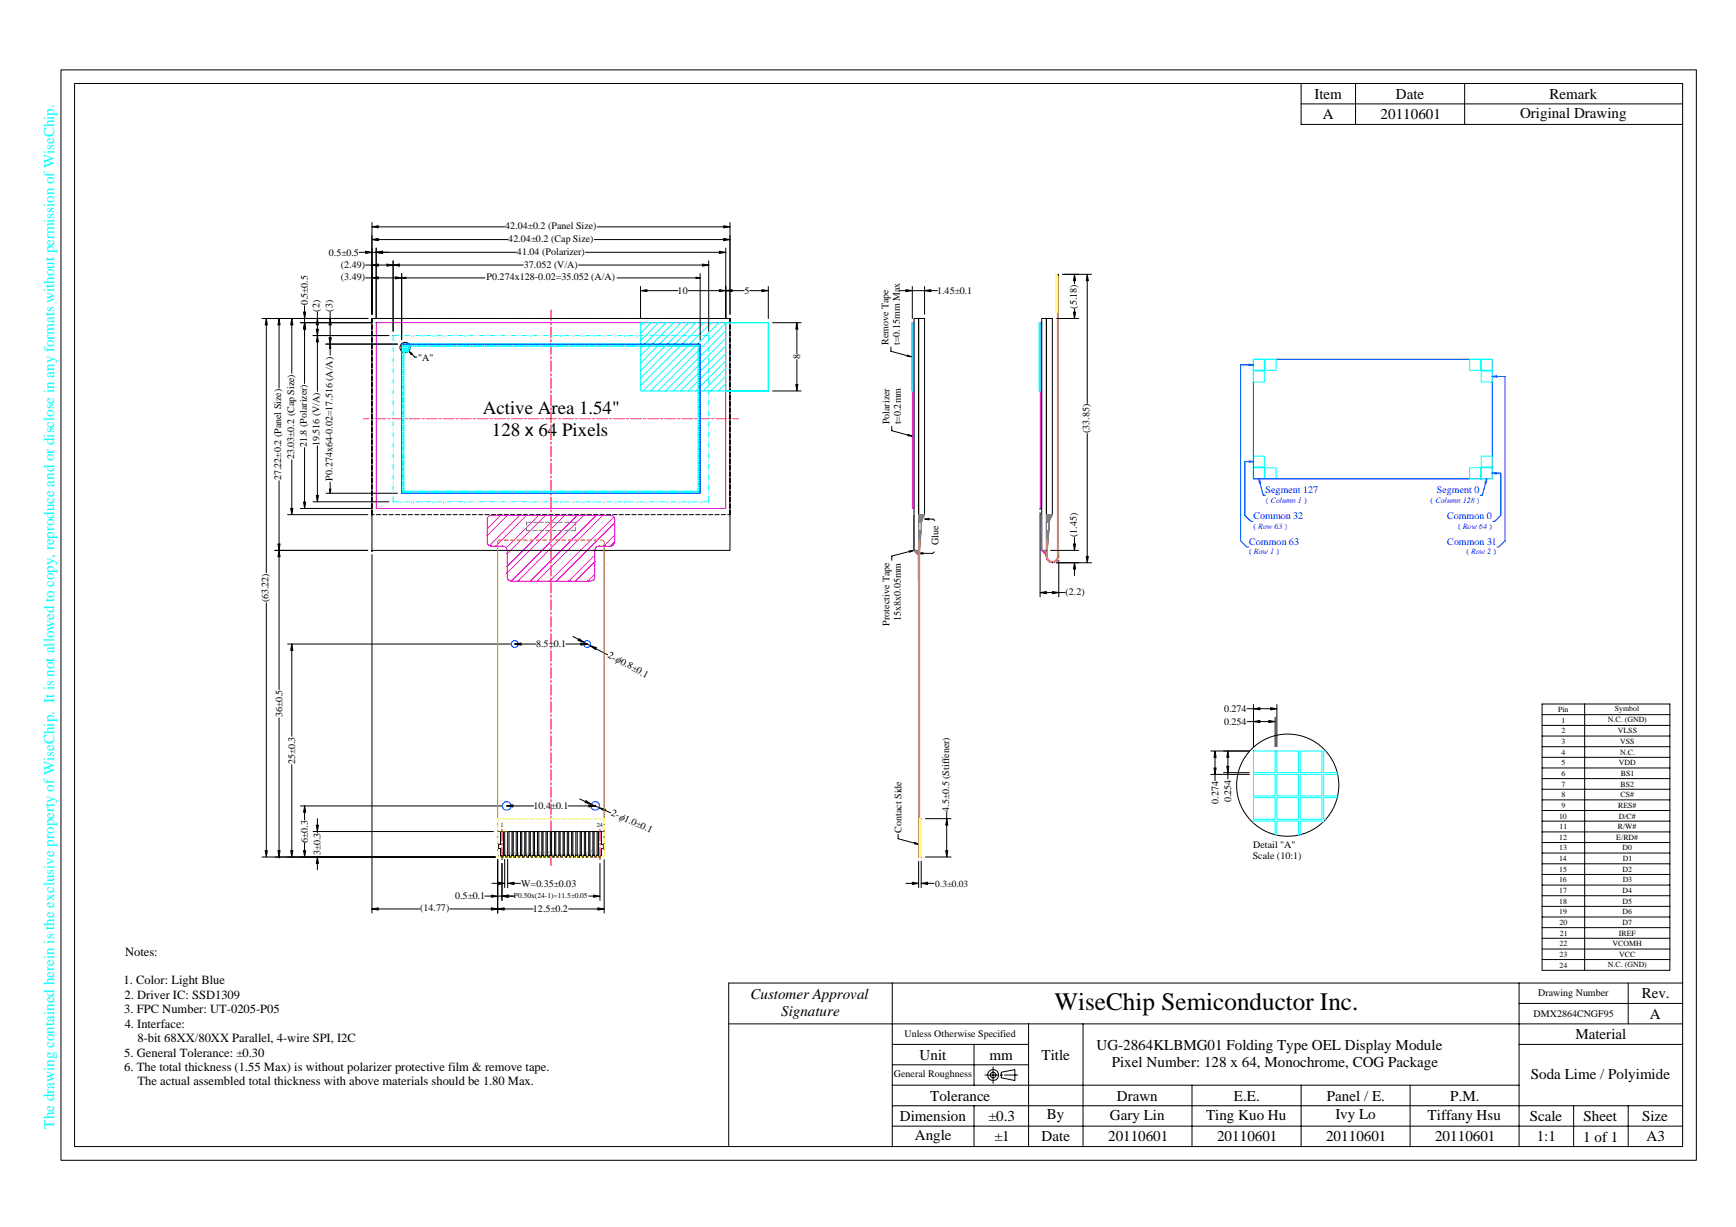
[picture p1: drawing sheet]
<svg xmlns="http://www.w3.org/2000/svg" width="297mm" height="210mm" viewBox="0 0 297 210" stroke-linecap="round" stroke-linejoin="round" font-family="sans-serif">
<defs><g id="words">
<text font-size="4.3" x="180.4" y="172.8">WiseChip Semiconductor Inc.</text>
<g font-size="3.2">
<text x="82.6" y="70.9">Active Area 1.54&quot;</text>
<text x="84.2" y="74.6">128 x 64 Pixels</text>
</g>
<g font-size="2.6">
<text x="224.9" y="16.9">Item</text>
<text x="238.8" y="16.9">Date</text>
<text x="265.1" y="16.9">Remark</text>
<text x="226.4" y="20.4">A</text>
<text x="236.2" y="20.4">20110601</text>
<text x="260.1" y="20.2">Original Drawing</text>
<text x="128.4" y="170.9">Customer Approval</text>
<text x="133.7" y="173.8">Signature</text>
<text x="280.9" y="170.9">Rev.</text>
<text x="187.6" y="179.6">UG-2864KLBMG01 Folding Type OEL Display Module</text>
<text x="269.6" y="177.9">Material</text>
<text x="282.3" y="174.4">A</text>
<text x="157.3" y="181.4">Unit</text>
<text x="169.3" y="181.4">mm</text>
<text x="178.2" y="181.4">Title</text>
<text x="190.2" y="182.6">Pixel Number: 128 x 64, Monochrome, COG Package</text>
<text x="261.9" y="184.6">Soda Lime / Polyimide</text>
<text x="154" y="191.9">Dimension</text>
<text x="159.1" y="188.4">Tolerance</text>
<text x="169.2" y="191.8">±0.3</text>
<text x="179.1" y="191.6">By</text>
<text x="189.9" y="191.6">Gary Lin</text>
<text x="191.1" y="188.3">Drawn</text>
<text x="206.4" y="191.6">Ting Kuo Hu</text>
<text x="211.1" y="188.3">E.E.</text>
<text x="227" y="188.4">Panel / E.</text>
<text x="228.5" y="191.6">Ivy Lo</text>
<text x="244.3" y="191.6">Tiffany Hsu</text>
<text x="248.2" y="188.3">P.M.</text>
<text x="261.7" y="191.9">Scale</text>
<text x="271" y="191.9">Sheet</text>
<text x="281" y="191.9">Size</text>
<text x="156.5" y="195.1">Angle</text>
<text x="170.2" y="195.3">±1</text>
<text x="178.2" y="195.3">Date</text>
<text x="189.6" y="195.3">20110601</text>
<text x="208.3" y="195.3">20110601</text>
<text x="226.9" y="195.3">20110601</text>
<text x="245.6" y="195.3">20110601</text>
<text x="263" y="195.3">1:1</text>
<text x="270.9" y="195.4">1 of 1</text>
<text x="281.7" y="195.3">A3</text>
</g>
<text font-size="2.6" fill="#0ff" x="9.3" y="193.1" transform="rotate(-90 9.3 193.1)">The drawing contained herein is the exclusive property of WiseChip. It is not allowed to copy, reproduce and or disclose in any formats without permission of WiseChip.</text>
<g font-size="2.1">
<text x="21.4" y="163.6">Notes:</text>
<text x="21.1" y="168.5">1. Color: Light Blue</text>
<text x="21.3" y="173.4">3. FPC Number: UT-0205-P05</text>
<text x="21.3" y="170.9">2. Driver IC: SSD1309</text>
<text x="21.3" y="175.9">4. Interface:</text>
<text x="23.5" y="178.3">8-bit 68XX/80XX Parallel, 4-wire SPI, I2C</text>
<text x="21.2" y="180.8">5. General Tolerance: ±0.30</text>
<text x="21.3" y="183.3">6. The total thickness (1.55 Max) is without polarizer protective film &amp; remove tape.</text>
<text x="23.5" y="185.7">The actual assembled total thickness with above materials should be 1.80 Max.</text>
</g>
<g font-size="1.7">
<text x="86.5" y="39.2">42.04±0.2 (Panel Size)</text>
<text x="87" y="41.4">42.04±0.2 (Cap Size)</text>
<text x="56.3" y="43.8">0.5±0.5</text>
<text x="58.3" y="45.8">(2.49)</text>
<text x="58.3" y="48">(3.49)</text>
<text x="83.2" y="48">P0.274x128-0.02=35.052 (A/A)</text>
<text x="88.5" y="43.6">41.04 (Polarizer)</text>
<text x="89.6" y="45.8">37.052 (V/A)</text>
<text x="52.7" y="52.2" transform="rotate(-90 52.7 52.2)">0.5±0.5</text>
<text x="54.7" y="53.3" transform="rotate(-90 54.7 53.3)">(2)</text>
<text x="56.9" y="53.3" transform="rotate(-90 56.9 53.3)">(3)</text>
<text x="115.9" y="50.3">10</text>
<text x="127.4" y="50.3">5</text>
<text x="160.3" y="50.3">1.45±0.1</text>
<text x="184.3" y="52.8" transform="rotate(-90 184.3 52.8)">(5.18)</text>
<text x="152" y="59.1" transform="rotate(-90 152 59.1)">Remove Tape</text>
<text x="154" y="59.1" transform="rotate(-90 154 59.1)">t=0.15mm Max</text>
<text x="71.6" y="61.7">&quot;A&quot;</text>
<text x="136.9" y="61.5" transform="rotate(-90 136.9 61.5)">8</text>
<text x="52.5" y="76.5" transform="rotate(-90 52.5 76.5)">21.8 (Polarizer)</text>
<text x="54.7" y="76.4" transform="rotate(-90 54.7 76.4)">19.516 (V/A)</text>
<text x="152.2" y="72.6" transform="rotate(-90 152.2 72.6)">Polarizer</text>
<text x="154.1" y="72.6" transform="rotate(-90 154.1 72.6)">t=0.2mm</text>
<text x="186.4" y="74.1" transform="rotate(-90 186.4 74.1)">(33.85)</text>
<text x="48.1" y="82.2" transform="rotate(-90 48.1 82.2)">27.22±0.2 (Panel Size)</text>
<text x="50.3" y="78.6" transform="rotate(-90 50.3 78.6)">23.03±0.2 (Cap Size)</text>
<text x="56.9" y="82.3" transform="rotate(-90 56.9 82.3)">P0.274x64-0.02=17.516 (A/A)</text>
<text x="160.6" y="93.2" transform="rotate(-90 160.6 93.2)">Glue</text>
<text x="184.3" y="91.9" transform="rotate(-90 184.3 91.9)">(1.45)</text>
<text x="182.3" y="101.8">(2.2)</text>
<text x="45.9" y="103.1" transform="rotate(-90 45.9 103.1)">(63.22)</text>
<text x="152.2" y="107.1" transform="rotate(-90 152.2 107.1)">Protective Tape</text>
<text x="154.1" y="106.2" transform="rotate(-90 154.1 106.2)">15x8x0.05mm</text>
<text x="91.7" y="110.8">8.5±0.1</text>
<text x="103.9" y="112.5" transform="rotate(28 103.9 112.5)">2-φ0.8±0.1</text>
<text x="48.3" y="122.8" transform="rotate(-90 48.3 122.8)">36±0.5</text>
<text x="209.4" y="124.1">0.254</text>
<text x="209.4" y="121.9">0.274</text>
<text x="50.5" y="130.8" transform="rotate(-90 50.5 130.8)">25±0.3</text>
<text x="208.5" y="137.6" transform="rotate(-90 208.5 137.6)">0.274</text>
<text x="210.6" y="137.3" transform="rotate(-90 210.6 137.3)">0.254</text>
<text x="91.3" y="138.5">10.4±0.1</text>
<text x="104.5" y="139.5" transform="rotate(24 104.5 139.5)">2-φ1.0±0.1</text>
<text x="154.2" y="142.5" transform="rotate(-90 154.2 142.5)">Contact Side</text>
<text x="162.4" y="138.9" transform="rotate(-90 162.4 138.9)">4.5±0.5 (Stiffener)</text>
<text x="52.7" y="144.2" transform="rotate(-90 52.7 144.2)">6±0.3</text>
<text x="54.9" y="146.4" transform="rotate(-90 54.9 146.4)">3±0.3</text>
<text x="214.4" y="147">Scale (10:1)</text>
<text x="214.4" y="145.1">Detail &quot;A&quot;</text>
<text x="71.9" y="156">(14.77)</text>
<text x="77.9" y="153.9">0.5±0.1</text>
<text x="89.2" y="151.7">W=0.35±0.03</text>
<text x="91.2" y="156.1">12.5±0.2</text>
<text x="263.2" y="170.4">Drawing Number</text>
<text x="154.7" y="177.4">Unless Otherwise Specified</text>
<text x="262.4" y="174.1">DMX2864CNGF95</text>
<text x="152.9" y="184.4">General Roughness</text>
</g>
<g font-size="1.7" fill="#00f">
<text x="214.5" y="88.8">Common 32</text>
<text x="216.6" y="84.3">Segment 127</text>
<text x="245.9" y="84.3">Segment 0</text>
<text x="247.6" y="88.8">Common 0</text>
<text x="213.8" y="93.2">Common 63</text>
<text x="247.6" y="93.2">Common 31</text>
</g>
<text font-size="1.6" x="160" y="151.7">0.3±0.03</text>
<g font-size="1.4" fill="#00f">
<text x="216.6" y="86">( Column 1 )</text>
<text x="244.8" y="86">( Column 128 )</text>
<text x="213.8" y="94.9">( Row 1 )</text>
<text x="214.5" y="90.5">( Row 63 )</text>
<text x="249.5" y="90.5">( Row 64 )</text>
<text x="250.9" y="94.9">( Row 2 )</text>
</g>
<g font-size="1.3">
<text x="266.6" y="121.9">Pin</text>
<text x="267.2" y="123.7">1</text>
<text x="267.2" y="125.5">2</text>
<text x="275.1" y="123.5">N.C. (GND)</text>
<text x="276.3" y="121.7">Symbol</text>
<text x="276.8" y="125.5">VLSS</text>
<text x="267.2" y="131">5</text>
<text x="267.2" y="129.2">4</text>
<text x="267.2" y="127.3">3</text>
<text x="277" y="131">VDD</text>
<text x="277.2" y="127.3">VSS</text>
<text x="277.2" y="129.1">N.C.</text>
<text x="267.2" y="136.4">8</text>
<text x="267.2" y="134.6">7</text>
<text x="267.2" y="132.8">6</text>
<text x="277.3" y="136.4">CS#</text>
<text x="277.3" y="134.6">BS2</text>
<text x="277.3" y="132.8">BS1</text>
<text x="266.8" y="143.7">12</text>
<text x="266.8" y="140.1">10</text>
<text x="266.8" y="141.9">11</text>
<text x="267.2" y="138.2">9</text>
<text x="276.6" y="143.7">E/RD#</text>
<text x="276.8" y="141.9">R/W#</text>
<text x="276.9" y="138.2">RES#</text>
<text x="277" y="140.1">D/C#</text>
<text x="266.8" y="147.4">14</text>
<text x="266.8" y="149.2">15</text>
<text x="266.8" y="145.5">13</text>
<text x="277.6" y="145.5">D0</text>
<text x="277.6" y="149.2">D2</text>
<text x="277.7" y="147.4">D1</text>
<text x="87.9" y="153.7">P0.50x(24-1)=11.5±0.05</text>
<text x="266.8" y="152.8">17</text>
<text x="266.8" y="151">16</text>
<text x="266.8" y="154.7">18</text>
<text x="277.6" y="152.8">D4</text>
<text x="277.6" y="154.7">D5</text>
<text x="277.7" y="151">D3</text>
<text x="266.8" y="156.5">19</text>
<text x="266.8" y="158.3">20</text>
<text x="266.8" y="161.9">22</text>
<text x="266.9" y="160.1">21</text>
<text x="275.9" y="161.9">VCOMH</text>
<text x="277" y="160.1">IREF</text>
<text x="277.6" y="156.5">D6</text>
<text x="277.6" y="158.3">D7</text>
<text x="266.8" y="165.6">24</text>
<text x="266.9" y="163.8">23</text>
<text x="275.1" y="165.5">N.C. (GND)</text>
<text x="277.1" y="163.8">VCC</text>
</g>
<g font-size="1.1">
<text x="85.6" y="141.6">1</text>
<text x="102.1" y="141.6">24</text>
</g>
<g font-size=".2">
<text x="85.9" y="146.2" transform="rotate(-90 85.9 146.2)">N.C. (GND)</text>
<text x="86.7" y="146.2" transform="rotate(-90 86.7 146.2)">VLSS</text>
<text x="87.4" y="146.2" transform="rotate(-90 87.4 146.2)">VSS</text>
<text x="88.1" y="146.2" transform="rotate(-90 88.1 146.2)">N.C.</text>
<text x="88.9" y="146.2" transform="rotate(-90 88.9 146.2)">VDD</text>
<text x="89.6" y="146.2" transform="rotate(-90 89.6 146.2)">BS1</text>
<text x="90.3" y="146.2" transform="rotate(-90 90.3 146.2)">BS2</text>
<text x="91.1" y="146.2" transform="rotate(-90 91.1 146.2)">CS#</text>
<text x="91.8" y="146.2" transform="rotate(-90 91.8 146.2)">RES#</text>
<text x="92.5" y="146.2" transform="rotate(-90 92.5 146.2)">D/C#</text>
<text x="93.2" y="146.2" transform="rotate(-90 93.2 146.2)">R/W#</text>
<text x="94" y="146.2" transform="rotate(-90 94 146.2)">E/RD#</text>
<text x="94.7" y="146.2" transform="rotate(-90 94.7 146.2)">D0</text>
<text x="95.4" y="146.2" transform="rotate(-90 95.4 146.2)">D1</text>
<text x="96.2" y="146.2" transform="rotate(-90 96.2 146.2)">D2</text>
<text x="96.9" y="146.2" transform="rotate(-90 96.9 146.2)">D3</text>
<text x="97.6" y="146.2" transform="rotate(-90 97.6 146.2)">D4</text>
<text x="98.3" y="146.2" transform="rotate(-90 98.3 146.2)">D5</text>
<text x="99.1" y="146.2" transform="rotate(-90 99.1 146.2)">D6</text>
<text x="99.8" y="146.2" transform="rotate(-90 99.8 146.2)">D7</text>
<text x="100.5" y="146.2" transform="rotate(-90 100.5 146.2)">IREF</text>
<text x="101.3" y="146.2" transform="rotate(-90 101.3 146.2)">VCOMH</text>
<text x="102" y="146.2" transform="rotate(-90 102 146.2)">VCC</text>
<text x="102.7" y="146.2" transform="rotate(-90 102.7 146.2)">N.C. (GND)</text>
</g>
</g></defs>
<g fill="none" stroke="#000" stroke-width=".17">
<path d="M10.4 12h279.9v186.6h-279.9zM12.8 14.3h275.1v181.9h-275.1zM222.6 14.3v7h65.3M222.6 17.8h65.3M231.9 14.3v7M250.6 14.3v7M63.6 38.8l1.1-.2v.4zM63.6 38.1v15.7M64.7 38.8h21.6M102.2 38.8h21.6M123.8 38.6l1.1 .2-1.1 .2zM124.9 38.1v15.7"/>
<path d="M124.9 38.8h.1M44.8 54.5h18.1M45.6 54.5l.1 1.1h-.3zM45.6 54.5h.1M45.6 55.6v42.4M47.7 54.5l.2 1.1h-.3zM47.7 54.5h.1M47.7 55.6v10.8M49.9 54.5l.2 1.1h-.4zM49.9 54.5h.1M49.9 55.6v8.3M51.4 55.2h12.2"/>
<path d="M51.9 53.4h.4l-.2 1.1zM52.1 52.3v1.1M52.1 54.5v.7M52.1 56.3v9.3M52.1 55.2l.2 1.1h-.4zM53.6 57.4h12.9M54.1 56.3h.4l-.2 1.1zM54.3 57.4l.2 1.1h-.4zM54.3 54.5l.2 1.1h-.4zM54.3 57.4h.1M54.3 54.5h.1M54.3 53.4v1.1"/>
<path d="M54.3 55.6v.7M54.3 58.5v8.5M55.8 58.9h12.2M56.3 57.8h.4l-.2 1.1zM56.5 58.9l.1 .7h-.2zM56.5 54.5l.2 1.1h-.4zM56.5 58.9h.1M56.5 54.5h.1M56.5 53.4v1.1M56.5 55.6v2.2M56.5 59.6v1.2M61.5 43.2h1"/>
<path d="M62.5 43l1.1 .2-1.1 .2zM62.5 47.6h1.1M62.5 45.4h1.1M63.6 54.5h61.3v39.7h-61.3zM63.6 41l1.1-.2v.4zM63.6 45.4l1.1-.2v.4zM63.6 47.6l1.1-.2v.3zM63.6 54.5h.1M63.6 43.2h.1M63.6 45.4h.1M63.6 47.6h.1M63.6 54.5h.4"/>
<path d="M63.6 54.5v.8M63.6 55.6v.7M63.6 56.7v.7M63.6 57.8v.7M63.6 58.9v.7M63.6 60v.7M63.6 43.2h.8M64.4 43.2l1.1-.2v.4zM64.4 55.2h.1M64.4 42.5v12M64.4 54.5h.7M64.7 41h22.2"/>
<path d="M64.7 47.6h2.9M64.7 45.4h1.5M65.5 43.2h22.8M65.5 54.5h.7M66.2 45.2l1.1 .2-1.1 .2zM66.6 54.5h.7M67.3 45.4l1.1-.2v.4zM67.3 57.4h.1M67.3 44.6v12.1M67.6 47.4l1.1 .2-1.1 .1zM67.7 54.5h.7M68.4 45.4h21.2"/>
<path d="M68.7 47.6l.8-.2v.3zM68.7 58.9h.1M68.7 46.8v11.3M68.8 54.5h.7M69.5 47.6h13.5M69.8 54.5h.8M71 54.5h.7M72 54.5h.8M73.1 54.5h.8M74.2 54.5h.7M75.3 54.5h.8M76.4 54.5h.7"/>
<path d="M77.5 54.5h.7M78.6 54.5h.7M79.7 54.5h.7M80.8 54.5h.7M81.9 54.5h.7M83 54.5h.7M84.1 54.5h.7M85.2 54.5h.7M86.3 54.5h.7M87.4 54.5h.7M88.5 54.5h.7M89.5 54.5h.8"/>
<path d="M90.6 54.5h.8M91.7 54.5h.8M92.8 54.5h.8M93.9 54.5h.7M95 54.5h.7M96.1 54.5h.7M97.2 54.5h.7M98.3 54.5h.7M99 45.4h21.2M99.4 54.5h.7M100.2 43.2h22.9M100.5 54.5h.7"/>
<path d="M101.6 54.5h.7M101.7 41h22.1M102.7 54.5h.7M103.8 54.5h.7M104.8 54.5h.8M105.6 47.6h13.5M105.9 54.5h.8M107 54.5h.8M108.1 54.5h.8M109.2 54.5h.7M109.6 55.2h.1M109.6 49v5.5"/>
<path d="M109.6 49.7l1.1-.1v.3zM110.3 54.5h.7M110.7 49.7h5.3M111.4 54.5h.7M112.5 54.5h.7M113.6 54.5h.7M114.7 54.5h.7M115.8 54.5h.7M116.9 54.5h.7M117.8 49.7h5.3M118 54.5h.7M119 54.5h.8"/>
<path d="M119.1 47.4l.7 .2-.7 .1zM119.8 58.9h.1M119.8 46.8v11.3M119.8 47.6h.1M120.1 54.5h.8M120.2 45.2l1.1 .2-1.1 .2zM121.2 54.5h.8M121.3 57.4h.1M121.3 44.6v12.1M121.3 45.4h.1M122.3 54.5h.8M123.1 43l1.1 .2-1.1 .2z"/>
<path d="M123.1 49.6l1.1 .1-1.1 .2zM123.4 54.5h.7M123.8 40.8l1.1 .2-1.1 .2zM124.2 49.7l1.1-.1v.3zM124.2 55.2h.1M124.2 43.2h.1M124.2 49.7h.1M124.2 42.5v12M124.5 54.5h.4v.8M124.9 55.6v.7M124.9 56.7v.7M124.9 57.8v.7"/>
<path d="M124.9 58.9v.7M124.9 60v.7M124.9 41h.1M125.3 49.7h2M128.3 49.7h2.1M130.4 49.6l1.1 .1-1.1 .2zM131.5 55.2h.1M131.5 49.7h.1M131.5 49v5.5M132.2 55.2h4.9M136.4 55.2l.1 1.1h-.3zM136.4 56.3v4.3"/>
<path d="M152.4 59.4v.7l2.9 .8M153.9 49.7h1.1M155 49.6l1.1 .1-1.1 .2zM156.1 55.2h.1M156.1 49v5.5M156.1 49.7h2.1M156.4 54.5h.8v39.7h-.8zM157.2 54.5h1v33.6h-1zM158.2 49.7l1.1-.1v.3zM158.2 54.5h.1M158.2 49v4.8M159.3 49.7h1.1"/>
<path d="M178.2 54.5h.8v39.7h-.8zM179 54.5h1.1v33.6h-1.1zM49.9 78.7v8.3M52.1 76.6v9.3M54.3 76.3v8.5M63.6 61.1v.7M63.6 62.2v.7M63.6 63.3v.7M63.6 64.4v.7M63.6 65.4v.8M63.6 66.5v.8M63.6 67.6v.8"/>
<path d="M63.6 68.7v.8M63.6 69.8v.8M63.6 70.9v.7M63.6 72v.7M63.6 73.1v.7M63.6 74.2v.7M63.6 75.3v.7M63.6 76.4v.7M63.6 77.5v.7M63.6 78.6v.7M63.6 79.7v.7M69.9 60.1l.6 .4-.1 .2z"/>
<path d="M70.5 60.6l.5 .5h.3M124.9 61.1v.7M124.9 62.2v.7M124.9 63.3v.7M124.9 64.4v.7M124.9 65.4v.8M124.9 66.5v.8M124.9 67.6v.8M124.9 68.7v.8M124.9 69.8v.8M124.9 70.9v.7M124.9 72v.7"/>
<path d="M124.9 73.1v.7M124.9 74.2v.7M124.9 75.3v.7M124.9 76.4v.7M124.9 77.5v.7M124.9 78.6v.7M124.9 79.7v.7M131.5 66.9h.1M132.2 66.9h4.9M136.2 65.8h.3l-.1 1.1zM136.4 61.5v4.3M152.6 73v.7l2.8 .8"/>
<path d="M155.3 60.8l.7 .3-.8-.1zM155.4 74.3l.7 .4-.7-.1zM47 94.2h15.9M47.6 93.1h.3l-.2 1.1zM47.7 94.2l.2 1.1h-.3zM47.7 82.3v10.8M47.7 95.3v22.7M49.2 88.1h13.7M49.7 87h.4l-.2 1.1zM51.4 87h12.2M51.9 85.9h.4l-.2 1.1zM53.6 85.9h12.9"/>
<path d="M54.1 84.8h.4l-.2 1.1zM55.8 84.4h12.2M56.4 83.7h.2l-.1 .7zM56.5 82.5v1.2M63.6 94.2h.1M63.6 88.1h.1M63.6 88.1h.4M63.6 80.8v.7M63.6 81.9v.7M63.6 83v.7M63.6 84v.8M63.6 85.1v.8"/>
<path d="M63.6 86.2v.8M63.6 87.3v.8M64.4 87h.1M64.4 88.1h.7M65.5 88.1h.7M66.6 88.1h.7M67.3 85.9h.1M67.7 88.1h.7M68.7 84.4h.1M68.8 88.1h.7M69.8 88.1h.8M71 88.1h.7"/>
<path d="M72 88.1h.8M73.1 88.1h.8M74.2 88.1h.7M75.3 88.1h.8M76.4 88.1h.7M77.5 88.1h.7M78.6 88.1h.7M79.7 88.1h.7M80.8 88.1h.7M81.9 88.1h.7M83 88.1h.7M84.1 88.1h.7"/>
<path d="M85.2 88.1h.7M86.3 88.1h.7M87.4 88.1h.7M88.5 88.1h.7M89.5 88.1h.8M90.6 88.1h.8M91.7 88.1h.8M92.8 88.1h.8M93.9 88.1h.7M95 88.1h.7M96.1 88.1h.7M97.2 88.1h.7"/>
<path d="M98.3 88.1h.7M99.4 88.1h.7M100.5 88.1h.7M101.6 88.1h.7M102.7 88.1h.7M103.8 88.1h.7M104.8 88.1h.8M105.9 88.1h.8M107 88.1h.8M108.1 88.1h.8M109.2 88.1h.7M110.3 88.1h.7"/>
<path d="M111.4 88.1h.7M112.5 88.1h.7M113.6 88.1h.7M114.7 88.1h.7M115.8 88.1h.7M116.9 88.1h.7M118 88.1h.7M119 88.1h.8M120.1 88.1h.8M121.2 88.1h.8M122.3 88.1h.8M123.4 88.1h.7"/>
<path d="M124.9 87.3v.8h-.4M124.9 80.8v.7M124.9 81.9v.7M124.9 83v.7M124.9 84v.8M124.9 85.1v.8M124.9 86.2v.8M155.6 94.3l.7-.1-.7 .3zM155.6 94.4l-3 .8v.7M157.2 94.7l.7-.1v.2zM158.2 88.8l.8-.1v.3zM159 88.8h.7l.2 .3"/>
<path d="M159.8 94.4l-.2 .3h-1.7M45.6 103.2v42.4M49.2 110.2h38.2M49.9 110.2l.2 1.1h-.4zM49.9 110.2h.1M49.9 111.3v14.7M88.1 110.2h.1M98 108.9l1 .5M99.1 109.3l.8 .6-1-.3zM100 109.9l1 .6M101 110.5l1 .3-.1 .4zM101 110.5h.1"/>
<path d="M101.9 111l2.1 1.1M47.7 122.9v22.7M49.9 130.9v14.7M51.4 137.9h34.6M52.1 139v1.3M52.1 137.9l.2 1.1h-.4zM86.7 137.9h.1M99.2 136.7l1 .5M100.3 137l.9 .6-1.1-.2zM101.2 137.6l1.3 .6M102.5 138.2l1.1 .3-.2 .3zM103.5 138.7l1 .4"/>
<path d="M207.2 128.5h6.6M207.2 132.5h6.6M207.7 131.4h.4l-.2 1.1zM207.9 128.5l.2 1.1h-.4zM207.9 129.6v1.8M207.9 132.5v1.1M209.4 132.2h4.4M209.9 131.1h.4l-.2 1.1zM210.1 128.5l.2 1.1h-.4zM210.1 129.6v1.5M210.1 132.2v1.1M213.4 123.5h1.1"/>
<path d="M213.4 121.3h1.1M214.5 123.5l1.1-.2v.4zM214.5 121.3l1.1-.2v.4zM214.5 120.6v7.2M214.5 128.5h.1M214.5 132.2h.1M214.5 132.5h.1M215.6 123.5h1.5M215.6 121.3h1.8M217.1 123.3l1.1 .2-1.1 .2zM217.4 121.1l1.1 .2-1.1 .2zM218.2 122.7v5.1"/>
<path d="M218.2 128.5h.1M218.5 128.5h.1M218.5 120.6v7.2M263.9 138.7h21.8M263.9 136.9h21.8M263.9 135.1h21.8M263.9 133.2h21.8M263.9 131.4h21.8M263.9 127.8h21.8M263.9 126h21.8M263.9 124.1h21.8M263.9 122.3h21.8"/>
<path d="M263.9 129.6h21.8M271.1 120.5v45.6M44.8 146.7h39.9M45.4 145.6h.3l-.1 1.1zM47.6 145.6h.3l-.2 1.1zM47.7 146.7h.1M49.7 145.6h.4l-.2 1.1zM51.9 145.6h.4l-.2 1.1zM52.1 144.3v1.3M53.6 142.3h30.8M54.1 141.2h.4l-.2 1.1zM54.3 146.7l.2 1.1h-.4z"/>
<path d="M54.3 142.3h.1M54.3 140.1v1.1M54.3 147.8v1M84.2 151.2h1.1M85.2 155.6l1.1-.2v.3zM85.2 142.3h.1M85.2 147.1v9.2M85.2 155.6h.1M85.2 146.4h.1M85.3 151l1.1 .2-1.1 .2zM85.4 146.7h.1M85.9 153.4l1.1-.2v.3z"/>
<path d="M85.9 147.8v6.3M85.9 153.4h.1M85.9 147h.1M86.3 155.6h4.9M86.4 147.1v4.8M86.4 146.3h.1M86.9 151.2l1.1-.2v.4zM86.9 151.2h.1M86.9 147.1v4.8M86.9 146.3h.1M87 153.4h.8M88 151.2h1.1"/>
<path d="M97.3 155.6h5M100.7 153.4h.9M101.6 153.2l1.1 .2-1.1 .1zM102.3 155.4l1.1 .2-1.1 .1zM102.7 147.8v6.3M102.7 147h.1M103.4 147.1v9.2M103.4 146.4h.1M155 151.2h1.1M156.1 151l1.1 .2-1.1 .2zM157.2 147.4v4.5M157.2 146.7h.1"/>
<path d="M157.6 151.2l1.1-.2v.4zM157.6 147.4v4.5M157.6 151.2h.1M157.6 146.7h.1M158.7 151.2h1.1M263.9 144.2h21.8M263.9 142.4h21.8M263.9 140.5h21.8M263.9 149.6h21.8M263.9 147.8h21.8M263.9 146h21.8M263.9 158.7h21.8"/>
<path d="M263.9 156.9h21.8M263.9 155.1h21.8M263.9 153.3h21.8M263.9 151.5h21.8M124.7 175.2h163.2M152.7 168.2v28M152.7 178.7h23.3M166.7 178.7v7M176 175.2v21M185.3 175.2v21M259.9 178.7h28M259.9 171.7h28"/>
<path d="M259.9 168.2v28M263.9 166.1v-45.6h21.8v45.6M278.6 168.2v7M287.9 168.2h-163.2v28M152.7 192.7h135.2M152.7 189.2h135.2M152.7 185.7h107.2M152.7 182.2h23.3M166.7 189.2v7M168.5 184h2.3M169.9 182.6v2.8M171.2 184h.3"/>
<path d="M171.3 183.5l2.3-.5v1.9l-2.3-.5zM171.9 184h2.2M204 185.7v10.5M222.6 185.7v10.5M241.3 185.7v10.5M269.3 189.2v7M278.6 189.2v7"/>
<circle cx="69.3" cy="59.5" r=".87"/>
<circle cx="220.3" cy="134.4" r="8.7"/>
<circle cx="169.9" cy="184" r=".93"/>
<circle cx="169.9" cy="184" r=".46"/>
</g>
<g fill="#000">
<path d="M63.6 38.8l1.1-.2v.4zM123.8 38.6l1.1 .2-1.1 .2zM45.6 54.5l.1 1.1h-.3zM47.7 54.5l.2 1.1h-.3zM49.9 54.5l.2 1.1h-.4zM52.1 55.2l.2 1.1h-.4zM51.9 53.4h.4l-.2 1.1zM54.3 57.4l.2 1.1h-.4zM54.1 56.3h.4l-.2 1.1zM54.3 54.5l.2 1.1h-.4zM56.3 57.8h.4l-.2 1.1zM56.5 54.5l.2 1.1h-.4z"/>
<path d="M56.5 58.9l.1 .7h-.2zM62.5 43l1.1 .2-1.1 .2zM63.6 41l1.1-.2v.4zM63.6 45.4l1.1-.2v.4zM63.6 47.6l1.1-.2v.3zM64.4 43.2l1.1-.2v.4zM66.2 45.2l1.1 .2-1.1 .2zM67.6 47.4l1.1 .2-1.1 .1zM67.3 45.4l1.1-.2v.4zM68.7 47.6l.8-.2v.3zM109.6 49.7l1.1-.1v.3zM119.1 47.4l.7 .2-.7 .1z"/>
<path d="M120.2 45.2l1.1 .2-1.1 .2zM123.1 43l1.1 .2-1.1 .2zM123.1 49.6l1.1 .1-1.1 .2zM123.8 40.8l1.1 .2-1.1 .2zM124.2 49.7l1.1-.1v.3zM130.4 49.6l1.1 .1-1.1 .2zM136.4 55.2l.1 1.1h-.3zM155 49.6l1.1 .1-1.1 .2zM158.2 49.7l1.1-.1v.3zM69.9 60.1l.6 .4-.1 .2zM136.2 65.8h.3l-.1 1.1zM155.3 60.8l.7 .3-.8-.1z"/>
<path d="M155.4 74.3l.7 .4-.7-.1zM47.6 93.1h.3l-.2 1.1zM47.7 94.2l.2 1.1h-.3zM49.7 87h.4l-.2 1.1zM51.9 85.9h.4l-.2 1.1zM54.1 84.8h.4l-.2 1.1zM56.4 83.7h.2l-.1 .7zM155.6 94.3l.7-.1-.7 .3zM157.2 94.7l.7-.1v.2zM158.2 88.8l.8-.1v.3zM49.9 110.2l.2 1.1h-.4zM99.1 109.3l.8 .6-1-.3z"/>
<path d="M101 110.5l1 .3-.1 .4zM52.1 137.9l.2 1.1h-.4zM100.3 137l.9 .6-1.1-.2zM102.5 138.2l1.1 .3-.2 .3zM207.9 128.5l.2 1.1h-.4zM207.7 131.4h.4l-.2 1.1zM210.1 128.5l.2 1.1h-.4zM209.9 131.1h.4l-.2 1.1zM214.5 123.5l1.1-.2v.4zM214.5 121.3l1.1-.2v.4zM217.1 123.3l1.1 .2-1.1 .2zM217.4 121.1l1.1 .2-1.1 .2z"/>
<path d="M45.4 145.6h.3l-.1 1.1zM47.6 145.6h.3l-.2 1.1zM49.7 145.6h.4l-.2 1.1zM51.9 145.6h.4l-.2 1.1zM54.3 146.7l.2 1.1h-.4zM54.1 141.2h.4l-.2 1.1zM85.3 151l1.1 .2-1.1 .2zM85.2 155.6l1.1-.2v.3zM85.9 153.4l1.1-.2v.3zM86.9 151.2l1.1-.2v.4zM101.6 153.2l1.1 .2-1.1 .1zM102.3 155.4l1.1 .2-1.1 .1z"/>
<path d="M156.1 151l1.1 .2-1.1 .2zM157.6 151.2l1.1-.2v.4z"/>
</g>
<g fill="none" stroke="#f0f" stroke-width=".17">
<path d="M64.4 55.2h59.8v31.8h-59.8zM156.1 55.2h.3v31.8h-.3zM178 55.2h.2v31.8h-.2zM83.6 88.4l.5-.2h20.6l.3 .2 .2 .3v4a.71 .71 0 0 1-.7 .8h-2a.73 .73 0 0 0-.7 .7v4.5a.72 .72 0 0 1-.7 .7h-13.6a.7 .7 0 0 1-.7-.7v-4.5a.74 .74 0 0 0-.8-.7h-1.9a.71 .71 0 0 1-.7-.8v-3.8zM85.6 88.2l-2.2 2.3M86.8 88.2l-3.4 3.5M88.9 88.2l-5.1 5.2M90.1 88.2l-5.3 5.3M92.2 88.2l-5.6 5.6M93.3 88.2l-6.5 6.6M95.5 88.2l-8.7 8.7M96.6 88.2l-9.8 9.9"/>
<path d="M98.7 88.2l-11.2 11.2M99.9 88.2l-11.3 11.2M101.8 96.1l-3.3 3.3M101.8 95l-4.5 4.4M101.8 98.2l-1.2 1.2M102 88.2l-11.2 11.2M103.2 88.2l-11.3 11.2M105 88.5l-11 10.9M105.2 89.4l-10 10M105.2 92.7l-.7 .8M105.2 91.5l-1.9 2M156.3 88.2l.1 6 .8 .8v4.4l-.1-4.4-.8-.8z"/>
<path d="M178.2 88.2v6l.8 .8a1.04 1.04 0 0 0 .9 1.2 1.04 1.04 0 0 0 1.2-1v-.9a1.55 1.55 0 0 1-.8 2 1.1 1.1 0 0 1-1.3-1.3l-.8-.8z"/>
</g>
<g fill="none" stroke="#0ff" stroke-width=".17">
<path d="M67.3 59.1h.1M67.3 58.7h.1M67.3 59.4v.8M68.2 57.4h-.9v.9M68.6 57.4h.1M68.7 58.9h.4v.3h-.4zM68.7 59.3h.4v.3h-.4zM68.7 59.7h.4v.3h-.4zM69 57.4h.1M69.1 58.9h.4v.3h-.4zM69.1 59.3h.4v.3h-.4zM69.1 59.7h.4v.3h-.4z"/>
<path d="M69.3 57.4h.7M69.5 58.9h.4v.3h-.4zM69.5 59.3h.4v.3h-.4zM69.5 59.7h.4v.3h-.4zM69.9 58.9h.4v.3h-.4zM70.2 59.3h-.3v.3h.3M70.2 59.7h-.3l.1 .3M70.3 58.9h.4v.3h-.4zM70.4 57.4h.1M70.7 58.9h.4v.3h-.4zM70.8 57.4h.1M71.1 58.9h.4v.3h-.4z"/>
<path d="M71.1 57.4h.8M71.5 58.9h.4v.3h-.4zM71.9 58.9h.4v.3h-.4zM72.2 57.4h.1M72.3 58.9h.4v.3h-.4zM72.6 57.4h.1M72.7 58.9h.4v.3h-.4zM73 57.4h.7M73.1 58.9h.4v.3h-.4zM73.5 58.9h.4v.3h-.4zM73.9 58.9h.4v.3h-.4zM74.1 57.4h.1"/>
<path d="M74.3 58.9h.4v.3h-.4zM74.4 57.4h.1M74.7 58.9h.4v.3h-.4zM74.8 57.4h.7M75.1 58.9h.4v.3h-.4zM75.5 58.9h.4v.3h-.4zM75.9 57.4h.1M75.9 58.9h.4v.3h-.4zM76.2 57.4h.1M76.3 58.9h.4v.3h-.4zM76.6 57.4h.7M76.7 58.9h.4v.3h-.4z"/>
<path d="M77.1 58.9h.4v.3h-.4zM77.5 58.9h.4v.3h-.4zM77.7 57.4h.1M77.9 58.9h.4v.3h-.4zM78.1 57.4h.1M78.3 58.9h.4v.3h-.4zM78.4 57.4h.8M78.7 58.9h.4v.3h-.4zM79.1 58.9h.4v.3h-.4zM79.5 58.9h.4v.3h-.4zM79.5 57.4h.1M79.9 57.4h.1"/>
<path d="M79.9 58.9h.4v.3h-.4zM80.2 57.4h.8M80.3 58.9h.4v.3h-.4zM80.7 58.9h.4v.3h-.4zM81.1 58.9h.4v.3h-.4zM81.3 57.4h.1M81.5 58.9h.4v.3h-.4zM81.7 57.4h.1M81.9 58.9h.4v.3h-.4zM82.1 57.4h.7M82.3 58.9h.4v.3h-.4zM82.7 58.9h.4v.3h-.4z"/>
<path d="M83.1 58.9h.4v.3h-.4zM83.2 57.4h.1M83.5 58.9h.4v.3h-.4zM83.5 57.4h.1M83.9 57.4h.7M83.9 58.9h.4v.3h-.4zM84.3 58.9h.4v.3h-.4zM84.7 58.9h.4v.3h-.4zM85 57.4h.1M85.1 58.9h.4v.3h-.4zM85.3 57.4h.1M85.5 58.9h.4v.3h-.4z"/>
<path d="M85.7 57.4h.7M85.9 58.9h.4v.3h-.4zM86.3 58.9h.4v.3h-.4zM86.7 58.9h.4v.3h-.4zM86.8 57.4h.1M87.1 58.9h.4v.3h-.4zM87.2 57.4h.1M87.5 58.9h.4v.3h-.4zM87.5 57.4h.8M87.9 58.9h.4v.3h-.4zM88.3 58.9h.4v.3h-.4zM88.6 57.4h.1"/>
<path d="M88.7 58.9h.4v.3h-.4zM89 57.4h.1M89.1 58.9h.4v.3h-.4zM89.4 57.4h.7M89.5 58.9h.4v.3h-.4zM89.9 58.9h.4v.3h-.4zM90.3 58.9h.4v.3h-.4zM90.4 57.4h.1M90.7 58.9h.4v.3h-.4zM90.8 57.4h.1M91.1 58.9h.4v.3h-.4zM91.2 57.4h.7"/>
<path d="M91.5 58.9h.4v.3h-.4zM91.9 58.9h.4v.3h-.4zM92.3 57.4h.1M92.3 58.9h.4v.3h-.4zM92.6 57.4h.1M92.7 58.9h.4v.3h-.4zM93 57.4h.7M93.1 58.9h.3v.3h-.3zM93.5 58.9h.4v.3h-.4zM93.9 58.9h.4v.3h-.4zM94.1 57.4h.1M94.3 58.9h.4v.3h-.4z"/>
<path d="M94.5 57.4h.1M94.7 58.9h.4v.3h-.4zM94.8 57.4h.7M95.1 58.9h.4v.3h-.4zM95.5 58.9h.4v.3h-.4zM95.9 58.9h.4v.3h-.4zM95.9 57.4h.1M96.3 57.4h.1M96.3 58.9h.3v.3h-.3zM96.6 57.4h.8M96.7 58.9h.3v.3h-.3zM97.1 58.9h.3v.3h-.3z"/>
<path d="M97.5 58.9h.4v.3h-.4zM97.7 57.4h.1M97.9 58.9h.4v.3h-.4zM98.1 57.4h.1M98.3 58.9h.4v.3h-.4zM98.5 57.4h.7M98.7 58.9h.4v.3h-.4zM99.1 58.9h.3v.3h-.3zM99.5 58.9h.4v.3h-.4zM99.6 57.4h.1M99.9 58.9h.3v.3h-.3zM99.9 57.4h.1"/>
<path d="M100.3 58.9h.3v.3h-.3zM100.3 57.4h.7M100.7 58.9h.3v.3h-.3zM101.1 58.9h.3v.3h-.3zM101.4 57.4h.1M101.5 58.9h.4v.3h-.4zM101.7 57.4h.1M101.9 58.9h.4v.3h-.4zM102.1 57.4h.7M102.3 58.9h.3v.3h-.3zM102.7 58.9h.4v.3h-.4zM103.1 58.9h.3v.3h-.3z"/>
<path d="M103.2 57.4h.1M103.5 58.9h.3v.3h-.3zM103.6 57.4h.1M103.9 58.9h.3v.3h-.3zM103.9 57.4h.8M104.3 58.9h.3v.3h-.3zM104.7 58.9h.3v.3h-.3zM105 57.4h.1M105.1 58.9h.3v.3h-.3zM105.4 57.4h.1M105.5 58.9h.3v.3h-.3zM105.7 57.4h.8"/>
<path d="M105.9 58.9h.3v.3h-.3zM106.3 58.9h.3v.3h-.3zM106.7 58.9h.3v.3h-.3zM106.8 57.4h.1M107.1 58.9h.3v.3h-.3zM107.2 57.4h.1M107.5 58.9h.3v.3h-.3zM107.6 57.4h.7M107.9 58.9h.3v.3h-.3zM108.3 58.9h.3v.3h-.3zM108.7 58.9h.3v.3h-.3zM108.7 57.4h.1"/>
<path d="M109 57.4h.1M109.1 58.9h.3v.3h-.3zM109.4 57.4h.7M109.4 58.9h.4v.3h-.4zM109.6 55.2h21.9v11.7h-21.9zM109.9 58.9h.3v.3h-.3zM110.1 55.2l-.5 .5M110.3 58.9h.3v.3h-.3zM110.5 57.4h.1M110.7 58.9h.3v.3h-.3zM110.8 57.4h.1M111.1 58.9h.3v.3h-.3z"/>
<path d="M111.2 57.4h.7M111.4 55.2l-1.8 1.8M111.5 58.9h.3v.3h-.3zM111.9 58.9h.3v.3h-.3zM112.3 58.9h.3v.3h-.3zM112.3 57.4h.1M112.6 58.9h.4v.3h-.4zM112.7 55.2l-3.1 3.1M112.7 57.4h.1M113 57.4h.8M113.1 58.9h.3v.3h-.3zM113.5 58.9h.3v.3h-.3z"/>
<path d="M113.9 58.9h.3v.3h-.3zM114 55.2l-4.4 4.4M114.1 57.4h.1M114.3 58.9h.3v.3h-.3zM114.5 57.4h.1M114.7 58.9h.3v.3h-.3zM114.9 57.4h.7M115.1 58.9h.3v.3h-.3zM115.2 55.2l-5.6 5.7M115.4 58.9h.4v.3h-.4zM115.8 58.9h.4v.3h-.4zM115.9 57.4h.1"/>
<path d="M116.2 58.9h.4v.3h-.4zM116.3 57.4h.1M116.5 55.2l-6.9 7M116.6 58.9h.4v.3h-.4zM116.7 57.4h.7M117 58.9h.4v.3h-.4zM117.5 58.9h.3v.3h-.3zM117.8 57.4h.1M117.8 55.2l-8.2 8.3M117.9 58.9h.3v.3h-.3zM118.1 57.4h.1M118.3 58.9h.3v.3h-.3z"/>
<path d="M118.5 57.4h.7M118.6 58.9h.4v.3h-.4zM119 58.9h.4v.3h-.4zM119.1 55.2l-9.5 9.5M119.4 58.9h.4v.3h-.4zM119.4 59.3h.4v.3h-.4zM119.4 59.7h.4v.3h-.4zM119.6 57.4h.1M120 57.4h.1M120.3 57.4h1v.9M120.4 55.2l-10.8 10.8M121.3 59.4v.8"/>
<path d="M121.3 59.1h.1M121.3 58.7h.1M121.7 55.2l-11.7 11.7M123 55.2l-11.7 11.7M124.2 55.2h7.3v11.7h-7.3zM124.2 56.6l-10.3 10.3M124.2 55.3l-11.6 11.6M124.2 57.9l-9 9M124.2 59.2l-7.7 7.7M156 55.2h.1v11.7h-.1zM177.8 55.2h.2v11.7h-.2zM67.3 79.1h.1"/>
<path d="M67.3 78.8h.1M67.3 77.3h.1M67.3 76.9h.1M67.3 75.5h.1M67.3 75.1h.1M67.3 73.7h.1M67.3 73.3h.1M67.3 71.8h.1M67.3 71.5h.1M67.3 70h.1M67.3 69.6h.1M67.3 68.2h.1"/>
<path d="M67.3 67.8h.1M67.3 66.4h.1M67.3 66h.1M67.3 64.5h.1M67.3 64.2h.1M67.3 62.7h.1M67.3 62.4h.1M67.3 60.9h.1M67.3 60.5h.1M67.3 61.3v.7M67.3 63.1v.7M67.3 64.9v.7"/>
<path d="M67.3 66.7v.8M67.3 68.5v.8M67.3 70.4v.7M67.3 72.2v.7M67.3 74v.7M67.3 75.8v.8M67.3 77.7v.7M67.3 79.5v.7M68.7 60.1h.4v.4h-.4zM68.7 60.5h.4v.4h-.4zM68.7 60.9h.4v.3h-.4zM68.7 61.3h.4v.4h-.4z"/>
<path d="M68.7 61.7h.4v.3h-.4zM68.7 62.1h.4v.3h-.4zM68.7 62.5h.4v.3h-.4zM68.7 62.9h.4v.3h-.4zM68.7 63.3h.4v.3h-.4zM68.7 63.7h.4v.4h-.4zM68.7 64.1h.4v.3h-.4zM68.7 64.5h.4v.4h-.4zM68.7 64.9h.4v.3h-.4zM68.7 65.3h.4v.3h-.4zM68.7 65.7h.4v.3h-.4zM68.7 66.1h.4v.3h-.4z"/>
<path d="M68.7 66.5h.4v.3h-.4zM68.7 66.9h.4v.3h-.4zM68.7 67.3h.4v.3h-.4zM68.7 67.7h.4v.4h-.4zM68.7 68.1h.4v.3h-.4zM68.7 68.5h.4v.3h-.4zM68.7 68.9h.4v.3h-.4zM68.7 69.3h.4v.3h-.4zM68.7 69.7h.4v.3h-.4zM68.7 70.1h.4v.3h-.4zM68.7 70.5h.4v.3h-.4zM68.7 70.9h.4v.3h-.4z"/>
<path d="M68.7 71.3h.4v.3h-.4zM68.7 71.7h.4v.3h-.4zM68.7 72.1h.4v.3h-.4zM68.7 72.5h.4v.3h-.4zM68.7 72.9h.4v.3h-.4zM68.7 73.3h.4v.3h-.4zM68.7 73.7h.4v.3h-.4zM68.7 74.1h.4v.3h-.4zM68.7 74.5h.4v.3h-.4zM68.7 74.9h.4v.3h-.4zM68.7 75.2h.4v.4h-.4zM68.7 75.7h.4v.3h-.4z"/>
<path d="M68.7 76.1h.4v.3h-.4zM68.7 76.5h.4v.3h-.4zM68.7 76.9h.4v.3h-.4zM68.7 77.3h.4v.3h-.4zM68.7 77.7h.4v.3h-.4zM68.7 78.1h.4v.3h-.4zM68.7 78.4h.4v.4h-.4zM68.7 78.9h.4v.3h-.4zM68.7 79.2h.4v.4h-.4zM68.7 79.7h.4v.3h-.4zM69.9 60.1h-.4v.2v-.2h-.4v.2M69.9 60.1h.1"/>
<path d="M119.4 60.1h.4v.4h-.4zM119.4 60.5h.4v.4h-.4zM119.4 60.9h.4v.3h-.4zM119.4 61.3h.4v.4h-.4zM119.4 61.7h.4v.3h-.4zM119.4 62.1h.4v.3h-.4zM119.4 62.5h.4v.3h-.4zM119.4 62.9h.4v.3h-.4zM119.4 63.3h.4v.3h-.4zM119.4 63.7h.4v.4h-.4zM119.4 64.1h.4v.3h-.4zM119.4 64.5h.4v.4h-.4z"/>
<path d="M119.4 64.9h.4v.3h-.4zM119.4 65.3h.4v.3h-.4zM119.4 65.7h.4v.3h-.4zM119.4 66.1h.4v.3h-.4zM119.4 66.5h.4v.3h-.4zM119.4 66.9h.4v.3h-.4zM119.4 67.3h.4v.3h-.4zM119.4 67.7h.4v.4h-.4zM119.4 68.1h.4v.3h-.4zM119.4 68.5h.4v.3h-.4zM119.4 68.9h.4v.3h-.4zM119.4 69.3h.4v.3h-.4z"/>
<path d="M119.4 69.7h.4v.3h-.4zM119.4 70.1h.4v.3h-.4zM119.4 70.5h.4v.3h-.4zM119.4 70.9h.4v.3h-.4zM119.4 71.3h.4v.3h-.4zM119.4 71.7h.4v.3h-.4zM119.4 72.1h.4v.3h-.4zM119.4 72.5h.4v.3h-.4zM119.4 72.9h.4v.3h-.4zM119.4 73.3h.4v.3h-.4zM119.4 73.7h.4v.3h-.4zM119.4 74.1h.4v.3h-.4z"/>
<path d="M119.4 74.5h.4v.3h-.4zM119.4 74.9h.4v.3h-.4zM119.4 75.2h.4v.4h-.4zM119.4 75.7h.4v.3h-.4zM119.4 76.1h.4v.3h-.4zM119.4 76.5h.4v.3h-.4zM119.4 76.9h.4v.3h-.4zM119.4 77.3h.4v.3h-.4zM119.4 77.7h.4v.3h-.4zM119.4 78.1h.4v.3h-.4zM119.4 78.4h.4v.4h-.4zM119.4 78.9h.4v.3h-.4z"/>
<path d="M119.4 79.2h.4v.4h-.4zM119.4 79.7h.4v.3h-.4zM121.3 61.3v.7M121.3 63.1v.7M121.3 64.9v.7M121.3 66.7v.8M121.3 68.5v.8M121.3 70.4v.7M121.3 72.2v.7M121.3 74v.7M121.3 75.8v.8M121.3 77.7v.7"/>
<path d="M121.3 79.5v.7M121.3 79.1h.1M121.3 78.8h.1M121.3 77.3h.1M121.3 76.9h.1M121.3 75.5h.1M121.3 75.1h.1M121.3 73.7h.1M121.3 73.3h.1M121.3 71.8h.1M121.3 71.5h.1M121.3 70h.1"/>
<path d="M121.3 69.6h.1M121.3 68.2h.1M121.3 67.8h.1M121.3 66.4h.1M121.3 66h.1M121.3 64.5h.1M121.3 64.2h.1M121.3 62.7h.1M121.3 62.4h.1M121.3 60.9h.1M121.3 60.5h.1M124.2 63l-3.9 3.9"/>
<path d="M124.2 60.5l-6.5 6.4M124.2 61.8l-5.2 5.1M124.2 64.3l-2.6 2.6M124.2 65.6l-1.3 1.3M214.5 78.1h1.8v1.8h-1.8zM214.5 61.5h1.8v1.9h-1.8zM214.5 63.5h1.8v1.9h-1.8zM216.4 61.5h2v1.9h-2zM251.5 61.5h1.8v1.9h-1.8zM253.4 78.1h1.9v1.8h-1.9zM253.4 61.5h1.9v1.9h-1.9zM253.4 63.5h1.9v1.9h-1.9z"/>
<path d="M67.3 84.6h.1M67.3 84.2h.1M67.3 82.8h.1M67.3 82.4h.1M67.3 80.9h.1M67.3 80.6h.1M67.3 81.3v.7M67.3 83.1v.8M67.3 85v.9h.9M68.6 85.9h.1M68.7 80.1h.4v.3h-.4zM68.7 80.5h.4v.3h-.4z"/>
<path d="M68.7 80.9h.4v.3h-.4zM68.7 81.3h.4v.3h-.4zM68.7 81.6h.4v.4h-.4zM68.7 82h.4v.4h-.4zM68.7 82.4h.4v.4h-.4zM68.7 82.8h.4v.4h-.4zM68.7 83.2h.4v.4h-.4zM68.7 83.7h.4v.3h-.4zM68.7 84.1h.4v.3h-.4zM69 85.9h.1M69.1 84.1h.4v.3h-.4zM69.3 85.9h.7"/>
<path d="M69.5 84.1h.4v.3h-.4zM69.9 84.1h.4v.3h-.4zM70.3 84.1h.4v.3h-.4zM70.4 85.9h.1M70.7 84.1h.4v.3h-.4zM70.8 85.9h.1M71.1 84.1h.4v.3h-.4zM71.1 85.9h.8M71.5 84.1h.4v.3h-.4zM71.9 84.1h.4v.3h-.4zM72.2 85.9h.1M72.3 84.1h.4v.3h-.4z"/>
<path d="M72.6 85.9h.1M72.7 84.1h.4v.3h-.4zM73 85.9h.7M73.1 84.1h.4v.3h-.4zM73.5 84.1h.4v.3h-.4zM73.9 84.1h.4v.3h-.4zM74.1 85.9h.1M74.3 84.1h.4v.3h-.4zM74.4 85.9h.1M74.7 84.1h.4v.3h-.4zM74.8 85.9h.7M75.1 84.1h.4v.3h-.4z"/>
<path d="M75.5 84.1h.4v.3h-.4zM75.9 85.9h.1M75.9 84.1h.4v.3h-.4zM76.2 85.9h.1M76.3 84.1h.4v.3h-.4zM76.6 85.9h.7M76.7 84.1h.4v.3h-.4zM77.1 84.1h.4v.3h-.4zM77.5 84.1h.4v.3h-.4zM77.7 85.9h.1M77.9 84.1h.4v.3h-.4zM78.1 85.9h.1"/>
<path d="M78.3 84.1h.4v.3h-.4zM78.4 85.9h.8M78.7 84.1h.4v.3h-.4zM79.1 84.1h.4v.3h-.4zM79.5 84.1h.4v.3h-.4zM79.5 85.9h.1M79.9 85.9h.1M79.9 84.1h.4v.3h-.4zM80.2 85.9h.8M80.3 84.1h.4v.3h-.4zM80.7 84.1h.4v.3h-.4zM81.1 84.1h.4v.3h-.4z"/>
<path d="M81.3 85.9h.1M81.5 84.1h.4v.3h-.4zM81.7 85.9h.1M81.9 84.1h.4v.3h-.4zM82.1 85.9h.7M82.3 84.1h.4v.3h-.4zM82.7 84.1h.4v.3h-.4zM83.1 84.1h.4v.3h-.4zM83.2 85.9h.1M83.5 84.1h.4v.3h-.4zM83.5 85.9h.1M83.9 85.9h.7"/>
<path d="M83.9 84.1h.4v.3h-.4zM84.3 84.1h.4v.3h-.4zM84.7 84.1h.4v.3h-.4zM85 85.9h.1M85.1 84.1h.4v.3h-.4zM85.3 85.9h.1M85.5 84.1h.4v.3h-.4zM85.7 85.9h.7M85.9 84.1h.4v.3h-.4zM86.3 84.1h.4v.3h-.4zM86.7 84.1h.4v.3h-.4zM86.8 85.9h.1"/>
<path d="M87.1 84.1h.4v.3h-.4zM87.2 85.9h.1M87.5 84.1h.4v.3h-.4zM87.5 85.9h.8M87.9 84.1h.4v.3h-.4zM88.3 84.1h.4v.3h-.4zM88.6 85.9h.1M88.7 84.1h.4v.3h-.4zM89 85.9h.1M89.1 84.1h.4v.3h-.4zM89.4 85.9h.7M89.5 84.1h.4v.3h-.4z"/>
<path d="M89.9 84.1h.4v.3h-.4zM90.3 84.1h.4v.3h-.4zM90.4 85.9h.1M90.7 84.1h.4v.3h-.4zM90.8 85.9h.1M91.1 84.1h.4v.3h-.4zM91.2 85.9h.7M91.5 84.1h.4v.3h-.4zM91.9 84.1h.4v.3h-.4zM92.3 85.9h.1M92.3 84.1h.4v.3h-.4zM92.6 85.9h.1"/>
<path d="M92.7 84.1h.4v.3h-.4zM93 85.9h.7M93.1 84.1h.3v.3h-.3zM93.5 84.1h.4v.3h-.4zM93.9 84.1h.4v.3h-.4zM94.1 85.9h.1M94.3 84.1h.4v.3h-.4zM94.5 85.9h.1M94.7 84.1h.4v.3h-.4zM94.8 85.9h.7M95.1 84.1h.4v.3h-.4zM95.5 84.1h.4v.3h-.4z"/>
<path d="M95.9 84.1h.4v.3h-.4zM95.9 85.9h.1M96.3 85.9h.1M96.3 84.1h.3v.3h-.3zM96.6 85.9h.8M96.7 84.1h.3v.3h-.3zM97.1 84.1h.3v.3h-.3zM97.5 84.1h.4v.3h-.4zM97.7 85.9h.1M97.9 84.1h.4v.3h-.4zM98.1 85.9h.1M98.3 84.1h.4v.3h-.4z"/>
<path d="M98.5 85.9h.7M98.7 84.1h.4v.3h-.4zM99.1 84.1h.3v.3h-.3zM99.5 84.1h.4v.3h-.4zM99.6 85.9h.1M99.9 84.1h.3v.3h-.3zM99.9 85.9h.1M100.3 84.1h.3v.3h-.3zM100.3 85.9h.7M100.7 84.1h.3v.3h-.3zM101.1 84.1h.3v.3h-.3zM101.4 85.9h.1"/>
<path d="M101.5 84.1h.4v.3h-.4zM101.7 85.9h.1M101.9 84.1h.4v.3h-.4zM102.1 85.9h.7M102.3 84.1h.3v.3h-.3zM102.7 84.1h.4v.3h-.4zM103.1 84.1h.3v.3h-.3zM103.2 85.9h.1M103.5 84.1h.3v.3h-.3zM103.6 85.9h.1M103.9 84.1h.3v.3h-.3zM103.9 85.9h.8"/>
<path d="M104.3 84.1h.3v.3h-.3zM104.7 84.1h.3v.3h-.3zM105 85.9h.1M105.1 84.1h.3v.3h-.3zM105.4 85.9h.1M105.5 84.1h.3v.3h-.3zM105.7 85.9h.8M105.9 84.1h.3v.3h-.3zM106.3 84.1h.3v.3h-.3zM106.7 84.1h.3v.3h-.3zM106.8 85.9h.1M107.1 84.1h.3v.3h-.3z"/>
<path d="M107.2 85.9h.1M107.5 84.1h.3v.3h-.3zM107.6 85.9h.7M107.9 84.1h.3v.3h-.3zM108.3 84.1h.3v.3h-.3zM108.7 84.1h.3v.3h-.3zM108.7 85.9h.1M109 85.9h.1M109.1 84.1h.3v.3h-.3zM109.4 85.9h.7M109.4 84.1h.4v.3h-.4zM109.9 84.1h.3v.3h-.3z"/>
<path d="M110.3 84.1h.3v.3h-.3zM110.5 85.9h.1M110.7 84.1h.3v.3h-.3zM110.8 85.9h.1M111.1 84.1h.3v.3h-.3zM111.2 85.9h.7M111.5 84.1h.3v.3h-.3zM111.9 84.1h.3v.3h-.3zM112.3 84.1h.3v.3h-.3zM112.3 85.9h.1M112.6 84.1h.4v.3h-.4zM112.7 85.9h.1"/>
<path d="M113 85.9h.8M113.1 84.1h.3v.3h-.3zM113.5 84.1h.3v.3h-.3zM113.9 84.1h.3v.3h-.3zM114.1 85.9h.1M114.3 84.1h.3v.3h-.3zM114.5 85.9h.1M114.7 84.1h.3v.3h-.3zM114.9 85.9h.7M115.1 84.1h.3v.3h-.3zM115.4 84.1h.4v.3h-.4zM115.8 84.1h.4v.3h-.4z"/>
<path d="M115.9 85.9h.1M116.2 84.1h.4v.3h-.4zM116.3 85.9h.1M116.6 84.1h.4v.3h-.4zM116.7 85.9h.7M117 84.1h.4v.3h-.4zM117.5 84.1h.3v.3h-.3zM117.8 85.9h.1M117.9 84.1h.3v.3h-.3zM118.1 85.9h.1M118.3 84.1h.3v.3h-.3zM118.5 85.9h.7"/>
<path d="M118.6 84.1h.4v.3h-.4zM119 84.1h.4v.3h-.4zM119.4 80.1h.4v.3h-.4zM119.4 80.5h.4v.3h-.4zM119.4 80.9h.4v.3h-.4zM119.4 81.3h.4v.3h-.4zM119.4 81.6h.4v.4h-.4zM119.4 82h.4v.4h-.4zM119.4 82.4h.4v.4h-.4zM119.4 82.8h.4v.4h-.4zM119.4 83.2h.4v.4h-.4zM119.4 83.7h.4v.3h-.4z"/>
<path d="M119.4 84.1h.4v.3h-.4zM119.6 85.9h.1M120 85.9h.1M121.3 81.3v.7M121.3 83.1v.8M121.3 85v.9h-1M121.3 84.6h.1M121.3 84.2h.1M121.3 82.8h.1M121.3 82.4h.1M121.3 80.9h.1M121.3 80.6h.1"/>
<path d="M214.5 80.1h1.8v1.8h-1.8zM216.4 80.1h2v1.8h-2zM251.5 80.1h1.8v1.8h-1.8zM253.4 80.1h1.9v1.8h-1.9zM214.5 128.5h3.7v3.7h-3.7zM214.5 132.5h3.7v3.7h-3.7zM214.5 136.5h3.7v3.7h-3.7zM218.5 128.5h3.7v3.7h-3.7zM218.5 132.5h3.7v3.7h-3.7zM218.5 136.5h3.7v3.7h-3.7zM222.5 128.5h3.7v3.7h-3.7zM222.5 132.5h3.7v3.7h-3.7z"/>
<path d="M222.5 136.5h3.7v3.7h-3.7zM226.8 128.5h-.3v3.7h2.3M228.8 136.5h-2.3v3.7h.3M228.9 132.5h-2.4v3.7h2.4M214.5 140.9v-.4h3.7v2.4M218.5 142.9v-2.4h3.7v2.4M226.2 140.9v-.4h-3.7v2.4M226.6 140.5l-.1 .1"/>
</g>
<g fill="none" stroke="#808080" stroke-width=".17">
<path d="M156.4 94.2h.8v.8zM156.4 94.2h.1M156.5 94.2l.2 .2M156.7 94.2l-.2 .1M156.8 94.2l.3 .3M156.9 94.2l-.2 .2M156.9 94.6l.3 .2M157.2 89.4h.4v1.4h-.4zM157.2 88.1h1l-.6 1.3h-.4zM157.2 90.8h.4l-.3 3.4v-1.8h-.1zM157.2 90.8h.1M157.2 92.4h.1"/>
<path d="M157.2 92.1l.1 .1M157.2 91.3l.2 .3M157.2 91.1l.1 .1M157.2 89l.1 .1M157.2 88.2l.2 .3M157.2 94.2l-.4 .4M157.2 94.4l-.3 .3M157.2 94.7l-.1 .1M157.2 95h.1M157.2 91.6l.3 .3M157.2 88.5l.4 .4M157.3 88.1h.1"/>
<path d="M157.3 88.1l-.1 .1M157.3 94h.1M157.3 93.8h.1M157.3 93.5l.1 .1M157.3 92.8l.2 .1M157.3 92.5l.1 .1M157.4 88.9l.3 .4h-.2M157.4 93l-.1 .2M157.4 93.7h-.1M157.4 92l.1 .2M157.4 91l.2 .2M157.4 93.4l-.1 .1"/>
<path d="M157.4 90.8l.2 .1M157.5 90.8l-.3 .2M157.5 92.8l-.2 .2M157.5 92.5l-.2 .2M157.5 91.4h.1l-.4 .4M157.5 92.3l-.2 .1M157.5 88.3l.3 .3M157.5 92l-.3 .3M157.5 91.7l-.3 .4M157.6 91.1l-.4 .4M157.6 90.9l-.4 .4M157.6 88.7l.2 .2"/>
<path d="M157.7 88.2l-.1-.1-.4 .4M157.8 89.1h.1M157.8 88.1l.3 .2M157.8 88.1l-.6 .6M157.9 88.8l-.6 .6-.1-.1M157.9 88.4l.1 .1M158.1 88.1l-.9 .9M158.1 88.3l-.9 .9M158.1 88.2h.1M178.2 94.2h.8v.8zM178.3 94.2h.1M178.4 94.2l.2 .2"/>
<path d="M178.5 94.2l-.1 .1M178.7 94.2l.3 .3M178.8 94.2l-.3 .2M178.8 94.6l.2 .2M179 89.4h.5v1.4h-.5zM179 88.1h1.1l-.6 1.3h-.5zM179 90.8h.5l-.3 3.4zM179 90.8h.1M179 92.4h.1M179 92.1l.2 .1M179 91.3l.3 .3M179 91.1l.2 .1"/>
<path d="M179 89.3l.2 .1M179 89l.2 .1M179 88.2l.3 .3M179 94.2l-.4 .4M179 94.4l-.2 .3M179 94.7l-.1 .1M179 95h.1M179.1 91.6l.3 .3M179.1 88.5l.3 .4M179.1 88.1l-.1 .1M179.2 93.8h.1M179.2 93.5l.1 .1"/>
<path d="M179.2 92.8l.1 .1M179.2 92.5l.1 .1M179.2 94h.1M179.2 88.9l.3 .4h-.1M179.2 93v.2M179.2 93.7h.1M179.2 92l.2 .2M179.2 91l.2 .2M179.3 93.4l-.1 .1M179.3 90.8l.1 .1M179.3 90.8l-.3 .2M179.3 92.8l-.1 .2"/>
<path d="M179.3 92.5l-.1 .2M179.4 91.4l-.4 .4M179.4 92.3l-.2 .1M179.4 88.3l.3 .3M179.4 92l-.4 .3M179.4 88.1l.1 .1M179.4 91.7l-.4 .4M179.4 88.1l-.4 .4M179.4 91.1l-.4 .4M179.5 90.9l-.5 .4M179.5 88.7l.2 .2M179.6 89.1h.1"/>
<path d="M179.7 88.1l.2 .2M179.7 88.1l-.7 .6M179.7 88.4l.1 .1M179.7 88.8l-.5 .6M180 88.1l-1 .9M180 88.3l-1 .9M180 88.2h.1"/>
</g>
<path d="M180.9 46.9h.2v48.3a1.03 1.03 0 0 1-1 1 1.03 1.03 0 0 1-1.1-1v-2.8h.2v2.8a.87 .87 0 0 0 .9 .9 .87 .87 0 0 0 .8-.9z" fill="none" stroke="#ff7e00" stroke-width=".17"/>
<path d="M68.7 58.9h51.1v25.5h-51.1zM214.5 61.5h40.8v20.4h-40.8z" fill="none" stroke="#00f" stroke-width=".17"/>
<g fill="none" stroke="#f00" stroke-width=".17">
<path d="M94.3 53v1.8M94.3 55.2v.4M94.3 55.9v1.9M94.3 58.1v.4M94.3 58.9v1.8M62.2 71.6h.9M63.5 71.6h.4M64.2 71.6h1.8M66.4 71.6h.4M67.1 71.6h1.9M69.3 71.6h.4M70 71.6h1.9"/>
<path d="M72.2 71.6h.4M73 71.6h1.8M75.1 71.6h.4M75.9 71.6h1.8M78.1 71.6h.3M78.8 71.6h1.8M81 71.6h.3M81.7 71.6h1.8M83.9 71.6h.4M84.6 71.6h1.8M86.8 71.6h.4M87.5 71.6h1.9"/>
<path d="M89.7 71.6h.4M90.4 71.6h1.9M92.6 71.6h.4M93.4 71.6h1.8M94.3 61v.4M94.3 61.8v1.8M94.3 64v.3M94.3 64.7v1.8M94.3 66.9v.3M94.3 67.6v1.8M94.3 69.8v.4M94.3 70.5v1.8"/>
<path d="M94.3 72.7v.4M94.3 73.4v1.8M94.3 75.6v.4M94.3 76.3v1.9M94.3 78.5v.4M94.3 79.3v1.8M95.5 71.6h.4M96.3 71.6h1.8M98.5 71.6h.3M99.2 71.6h1.8M101.4 71.6h.3M102.1 71.6h1.8"/>
<path d="M104.3 71.6h.4M105 71.6h1.8M107.2 71.6h.4M107.9 71.6h1.9M110.1 71.6h.4M110.8 71.6h1.9M113 71.6h.4M113.8 71.6h1.8M115.9 71.6h.4M116.7 71.6h1.8M118.9 71.6h.3M119.6 71.6h1.8"/>
<path d="M121.8 71.6h.3M122.5 71.6h1.8M124.7 71.6h.4M125.4 71.6h1M94.3 81.4v.4M94.3 82.2v1.8M94.3 84.4v.3M94.3 85.1v1.8M94.3 87.3v.4M94.3 88v1.8M94.3 90.2v.4M94.3 90.9v1.9"/>
<path d="M94.3 93.1v.4M94.3 93.9v1.8M94.3 96v.4M94.3 96.8v1.8M94.3 98.9v.4M94.3 99.7v1.8M94.3 101.9v.3M94.3 102.6v1.8M94.3 104.8v.3M94.3 105.5v1.8M94.3 107.7v.4M94.3 108.4v1.8"/>
<path d="M94.3 110.6v.4M94.3 111.3v1.9M94.3 113.5v.4M94.3 114.2v1.9M94.3 116.4v.4M94.3 117.2v1.8M94.3 119.4v.3M94.3 120.1v1.8M94.3 122.3v.3M94.3 123v1.8M94.3 125.2v.3M94.3 125.9v1.8"/>
<path d="M94.3 128.1v.4M94.3 128.8v1.9M94.3 131v.4M94.3 131.7v1.9M94.3 133.9v.4M94.3 134.7v1.8M94.3 136.8v.4M94.3 137.6v1.8M94.3 139.8v.3M94.3 140.5v1.8M94.3 142.7v.3M94.3 143.4v1.8"/>
<path d="M94.3 145.6v.4M94.3 146.3v1.8"/>
</g>
<path d="M254.4 81.9l-.1 .8-.2-.1z" fill="#00f"/>
<path d="M254.2 82.6l-.6 2.2h-.3M254.4 81.9l-.1 .8-.2-.1zM256.8 88.2l-1 1h-.4M257.5 92.6l-1 1h-.4" fill="none" stroke="#00f" stroke-width=".17"/>
<path d="M213.7 78.9l.8 .1-.8 .1z" fill="#00f"/>
<path d="M213.7 78.9l.8 .1-.8 .1zM213.7 79h-.7v9.2" fill="none" stroke="#00f" stroke-width=".17"/>
<path d="M213.7 62.3l.8 .1-.8 .2z" fill="#00f"/>
<path d="M213.7 62.3l.8 .1-.8 .2zM213.7 62.4h-1.4v30.2" fill="none" stroke="#00f" stroke-width=".17"/>
<path d="M215.4 81.9l.3 .7-.2 .1z" fill="#00f"/>
<path d="M212.3 92.6l1 1h.4M213 88.2l1 1h.4M215.4 81.9l.3 .7-.2 .1zM215.6 82.6l.6 2.2h.3" fill="none" stroke="#00f" stroke-width=".17"/>
<path d="M255.3 81l.8-.1v.2z" fill="#00f"/>
<path d="M255.3 81l.8-.1v.2zM256.1 81h.7v7.2" fill="none" stroke="#00f" stroke-width=".17"/>
<path d="M255.3 64.4l.8-.1v.3z" fill="#00f"/>
<g fill="none" stroke="#00f" stroke-width=".17">
<path d="M255.3 64.4l.8-.1v.3zM256.1 64.4h1.4v28.2"/>
<circle cx="88.1" cy="110.2" r=".59"/>
<circle cx="100.5" cy="110.2" r=".59"/>
<circle cx="86.7" cy="137.9" r=".73"/>
<circle cx="101.8" cy="137.9" r=".73"/>
</g>
<path d="M94.3 89.4v1.4M85.9 141.9v2M85.9 144.3v.4M85.9 145v2M102.7 141.9v2M102.7 144.3v.4M102.7 145v2" fill="none" stroke="#f00" stroke-width=".17"/>
<g fill="#000">
<path d="M183.7 53.4h.3l-.1 1.1zM183.9 46.9l.1 1.1h-.3zM186 46.9l.2 1.1h-.3zM183.9 96.3l.1 1.1h-.3zM183.7 93.1h.3l-.1 1.1zM185.9 95.2h.3l-.2 1.1zM88.1 110.2l1.1-.2v.4zM99.4 110l1.1 .2-1.1 .2zM178 101.4l1-.2v.4zM180.1 101.2l1.1 .2-1.1 .2zM86.7 137.9l1.1-.2v.4zM100.8 137.7l1.1 .2-1.1 .2z"/>
<path d="M63.6 155.6l1.1-.2v.3zM84.1 153.2l1.1 .2-1.1 .1zM84.1 155.4l1.1 .2-1.1 .1zM85.9 153.4l1.1-.2v.3zM156.5 144.2l.7 .3-.7-.1zM161.8 145.6h.4l-.2 1.1zM162 140.1l.2 1.1h-.4z"/>
</g>
<g fill="none" stroke="#000" stroke-width=".17">
<path d="M180.1 54.5h.1M180.8 54.5h3.8M181.1 46.9h.1M181.8 46.9h5M183.7 53.4h.3l-.1 1.1zM183.9 46.9l.1 1.1h-.3zM183.9 48v.6M183.9 52.9v.5M186 46.9l.2 1.1h-.3zM186 48v21M186 74.2v21M63.6 94.2h.1"/>
<path d="M63.6 94.9v61.4M178 87h.1M178 87.7v14.5M179 94.2h.1M179.8 94.2h4.8M180.1 96.3h.1M180.8 96.3h6M181.2 95.9v6.3M181.2 95.2h.1M183.7 93.1h.3l-.1 1.1zM183.9 96.3l.1 1.1h-.3zM183.9 92v1.1"/>
<path d="M183.9 97.4v1.1M185.9 95.2h.3l-.2 1.1zM88.1 110.2l1.1-.2v.4zM88.1 110.2h.1M89.2 110.2h2.5M96.8 110.2h2.6M99.4 110l1.1 .2-1.1 .2zM100.5 110.2h.1M178 101.4l1-.2v.4zM179 101.4h1.1M180.1 101.2l1.1 .2-1.1 .2zM181.2 101.4h1.1"/>
<path d="M86.7 137.9l1.1-.2v.4zM86.7 137.9h.1M87.8 137.9h3.5M97.2 137.9h3.6M100.8 137.7l1.1 .2-1.1 .2zM101.9 137.9h.1M162 139v1.1M63.6 155.6l1.1-.2v.3zM63.6 155.6h.1M64.7 155.6h7.1M77 155.6h7.1M83 153.4h1.1"/>
<path d="M84.1 153.2l1.1 .2-1.1 .1zM84.1 155.4l1.1 .2-1.1 .1zM85.2 147.1v9.2M85.2 153.4h.7M85.2 146.4h.1M85.6 142.3h.5v4.1l-.1 .3h-.2l-.2-.3v-1.2h-.3v-.7h.3zM85.9 153.4l1.1-.2v.3zM85.9 147.8v6.3M85.9 147h.1M86.4 142.3h.5v4.1l-.2 .3h-.2l-.1-.4zM87 153.4h1.1M87.1 142.3h.5v4l-.1 .4h-.3l-.1-.3z"/>
<path d="M87.8 142.3h.5v4.1l-.1 .3h-.2l-.2-.4zM88.6 142.3h.5v4l-.2 .4h-.2l-.1-.3zM89.3 142.3h.5v4.1l-.1 .3h-.3l-.1-.3zM90 142.3h.5v4l-.1 .4h-.2l-.2-.4zM90.7 142.3h.5v4.1l-.1 .3h-.2l-.2-.3zM91.5 142.3h.5v4.1l-.2 .3h-.2l-.1-.4zM92.2 142.3h.5v4l-.1 .4h-.3l-.1-.3zM92.9 142.3h.5v4.1l-.1 .3h-.2l-.2-.4zM93.7 142.3h.5v4l-.2 .4h-.2l-.1-.3zM94.4 142.3h.5v4.1l-.1 .3h-.3l-.1-.3zM95.1 142.3h.5v4l-.1 .4h-.2l-.2-.4zM95.8 142.3h.5v4.1l-.1 .3h-.2l-.2-.3z"/>
<path d="M96.6 142.3h.5v4.1l-.2 .3h-.2l-.1-.4zM97.3 142.3h.5v4l-.1 .4h-.3l-.1-.3zM98 142.3h.5v4.1l-.1 .3h-.2l-.2-.4zM98.8 142.3h.5v4l-.2 .4h-.2l-.1-.3zM99.5 142.3h.5v4.1l-.1 .3h-.3l-.1-.3zM100.2 142.3h.5v4l-.1 .4h-.3l-.1-.4zM100.9 142.3h.5v4.1l-.1 .3h-.2l-.2-.3zM101.7 142.3h.5v4.1l-.2 .3h-.2l-.1-.4zM102.4 142.3h.5v2.2h.3v.7h-.3v1.1l-.1 .4h-.3l-.1-.3zM153.7 142.8v.7l2.8 .8M156.5 144.2l.7 .3-.7-.1zM157.6 146.7h.1"/>
<path d="M157.6 140.1h.1M158.3 146.7h4.4M158.3 140.1h4.4M161.8 145.6h.4l-.2 1.1zM162 141.2v4.4M162 140.1l.2 1.1h-.4zM263.9 166.1h21.8M263.9 164.2h21.8M263.9 162.4h21.8M263.9 160.6h21.8"/>
</g>
<g fill="none" stroke="#ff7e00" stroke-width=".17">
<path d="M85.2 93.6v52.8l.2 .3h17.7l.3-.2v-52.9M85.9 92.4l-.7 .1v.8M86.3 92.4h.7M87.4 92.4h.7M88.5 92.4h.7M89.5 92.4h.8M90.6 92.4h.8M91.7 92.4h.8M92.8 92.4h.8M93.9 92.4h.7M95 92.4h.7M96.1 92.4h.7"/>
<path d="M97.2 92.4h.7M98.3 92.4h.7M99.4 92.4h.7M100.5 92.4h.7M101.6 92.4h.7M102.7 92.4l.6 .2 .1 .7M157.2 92.4h.1v54.3h-.1z"/>
</g>
<path d="M85.2 142.3h18.2" fill="none" stroke="#9a4c00" stroke-width=".17"/>
<g fill="none" stroke="#ff0" stroke-width=".17">
<path d="M180.7 46.9h.2v6.6h-.2zM85.2 145.6v.9l.2 .2h.5M85.2 141.2v.8M85.2 142.3v.7M85.2 143.4v.7M85.2 144.5v.7M85.9 140.1h-.7v.8M86.3 146.7h.7M86.3 140.1h.7M87.4 146.7h.7M87.4 140.1h.7M88.5 146.7h.7"/>
<path d="M88.5 140.1h.7M89.5 146.7h.8M89.5 140.1h.8M90.6 146.7h.8M90.6 140.1h.8M91.7 146.7h.8M91.7 140.1h.8M92.8 146.7h.8M92.8 140.1h.8M93.9 146.7h.7M93.9 140.1h.7M95 146.7h.7"/>
<path d="M95 140.1h.7M96.1 146.7h.7M96.1 140.1h.7M97.2 146.7h.7M97.2 140.1h.7M98.3 146.7h.7M98.3 140.1h.7M99.4 146.7h.7M99.4 140.1h.7M100.5 146.7h.7M100.5 140.1h.7M101.6 146.7h.7"/>
<path d="M101.6 140.1h.7M102.7 140.1h.7v.8M103.4 145.6l-.1 .9-.2 .2h-.4M103.4 141.2v.8M103.4 142.3v.7M103.4 143.4v.7M103.4 144.5v.7M157.3 140.1h.3v6.6h-.3z"/>
</g>
<g fill="none" stroke="#808080" stroke-width=".17">
<path d="M90.1 90.3v.5h.7M90.8 89.4h-.7v.5M91.2 89.4h.7M91.2 90.8h.7M92.3 89.4h.7M92.3 90.8h.7M93.4 89.4h.7M93.4 90.8h.7M94.5 89.4h.7M94.5 90.8h.7M95.5 89.4h.8M95.5 90.8h.8"/>
<path d="M96.6 89.4h.8M96.6 90.8h.8M97.7 89.4h.8v.5M98.5 90.3v.5h-.8"/>
</g>
<use href="#words"/>
</svg>
